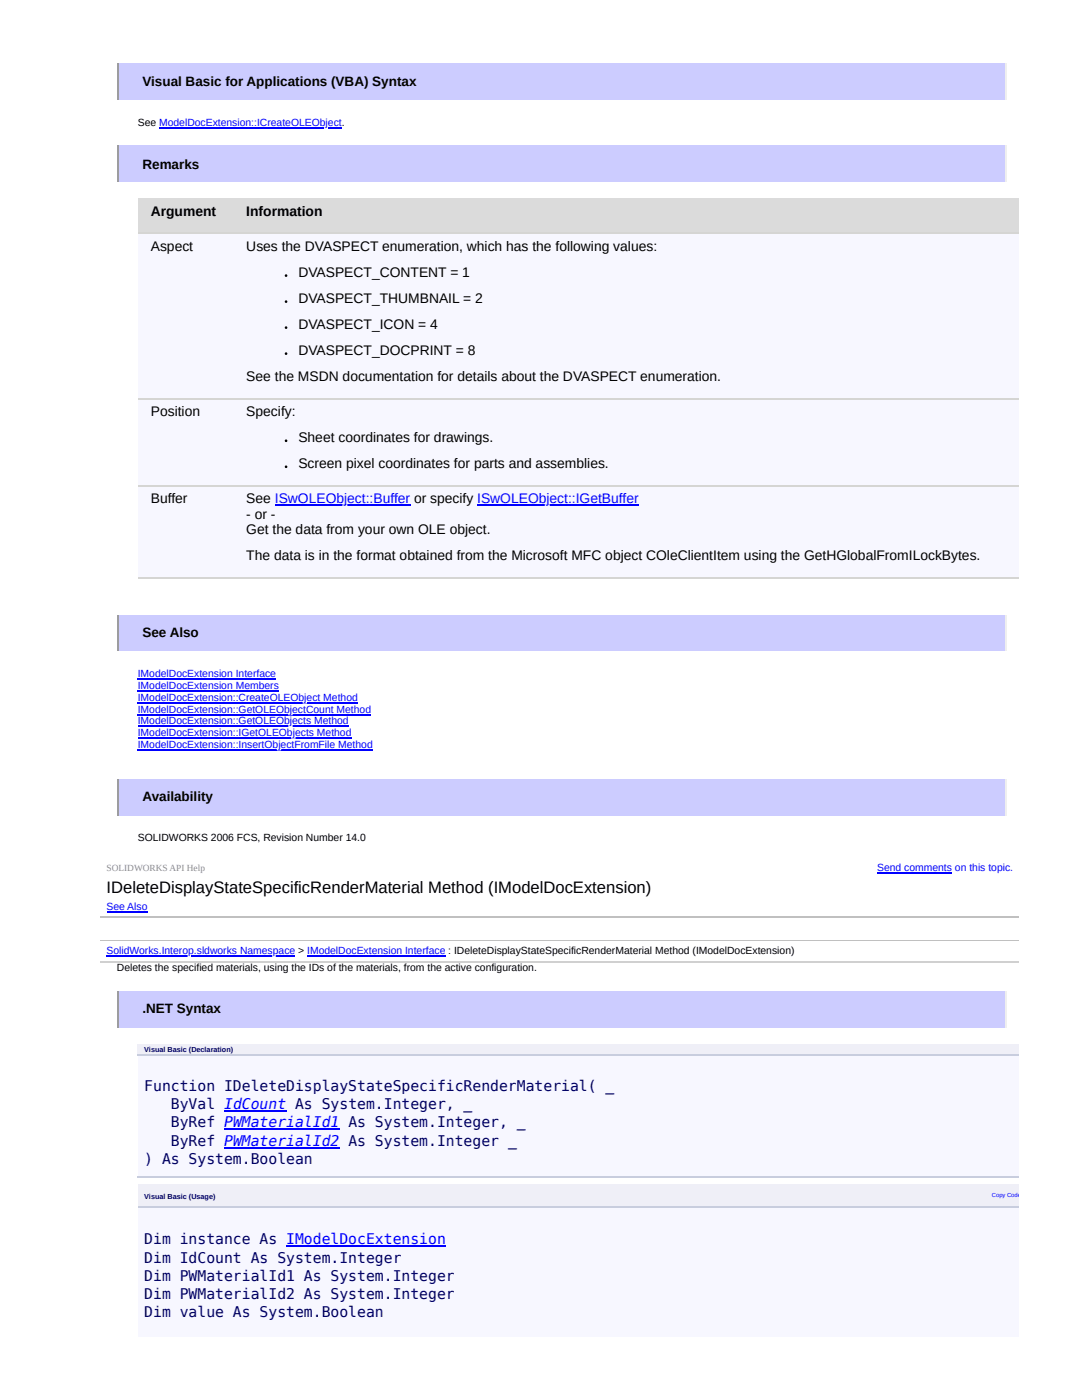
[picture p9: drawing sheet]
<svg xmlns="http://www.w3.org/2000/svg" width="216mm" height="279mm" viewBox="0 0 216 279" stroke-linecap="round" stroke-linejoin="round" font-family="sans-serif">
<defs><g id="words">
<text font-size="3.3" x="21.3" y="178.3">IDeleteDisplayStateSpecificRenderMaterial Method (IModelDocExtension)</text>
<g font-size="2.9" fill="#006">
<text x="28.8" y="217.7">Function IDeleteDisplayStateSpecificRenderMaterial( _</text>
<text x="34.1" y="221.4">ByVal IdCount As System.Integer, _</text>
<text x="34.1" y="225">ByRef PWMaterialId1 As System.Integer, _</text>
<text x="28.8" y="232.3">) As System.Boolean</text>
<text x="34.1" y="228.6">ByRef PWMaterialId2 As System.Integer _</text>
<text x="28.8" y="248.4">Dim instance As IModelDocExtension</text>
<text x="28.8" y="252">Dim IdCount As System.Integer</text>
<text x="28.8" y="255.6">Dim PWMaterialId1 As System.Integer</text>
<text x="28.8" y="259.3">Dim PWMaterialId2 As System.Integer</text>
<text x="28.8" y="262.9">Dim value As System.Boolean</text>
</g>
<g font-size="2.8">
<text x="30.1" y="43.1">Argument</text>
<text x="49.2" y="43.1">Information</text>
<text x="30.1" y="50.1">Aspect</text>
<text x="49.2" y="50.1">Uses the DVASPECT enumeration, which has the following values:</text>
<text x="59.5" y="55.3">DVASPECT_CONTENT = 1</text>
<text x="59.5" y="60.5">DVASPECT_THUMBNAIL = 2</text>
<text x="59.5" y="65.6">DVASPECT_ICON = 4</text>
<text x="59.5" y="70.8">DVASPECT_DOCPRINT = 8</text>
<text x="49.2" y="76">See the MSDN documentation for details about the DVASPECT enumeration.</text>
<text x="30.1" y="83">Position</text>
<text x="49.2" y="83">Specify:</text>
<text x="59.5" y="88.2">Sheet coordinates for drawings.</text>
<text x="59.5" y="93.4">Screen pixel coordinates for parts and assemblies.</text>
<text x="30.1" y="100.4">Buffer</text>
<text x="49.2" y="100.4">See ISwOLEObject::Buffer or specify ISwOLEObject::IGetBuffer</text>
<text x="49.2" y="103.5">- or -</text>
<text x="49.2" y="106.7">Get the data from your own OLE object.</text>
<text x="49.2" y="111.8">The data is in the format obtained from the Microsoft MFC object COleClientItem using the GetHGlobalFromILockBytes.</text>
</g>
<g font-size="2.7">
<text x="28.4" y="17.1">Visual Basic for Applications (VBA) Syntax</text>
<text x="28.4" y="33.7">Remarks</text>
<text x="28.4" y="127.2">See Also</text>
<text x="28.4" y="159.9">Availability</text>
<text x="28.4" y="202.2">.NET Syntax</text>
</g>
<g font-size="2.1">
<text x="27.5" y="25.2">See ModelDocExtension::ICreateOLEObject.</text>
<text x="27.5" y="167.9">SOLIDWORKS 2006 FCS, Revision Number 14.0</text>
<text x="23.3" y="193.9">Deletes the specified materials, using the IDs of the materials, from the active configuration.</text>
</g>
<g font-size="2.1" fill="#00f">
<text x="27.5" y="135.2">IModelDocExtension Interface</text>
<text x="27.5" y="137.5">IModelDocExtension Members</text>
<text x="27.5" y="139.9">IModelDocExtension::CreateOLEObject Method</text>
<text x="27.5" y="142.2">IModelDocExtension::GetOLEObjectCount Method</text>
<text x="27.5" y="144.5">IModelDocExtension::GetOLEObjects Method</text>
<text x="27.5" y="146.9">IModelDocExtension::IGetOLEObjects Method</text>
<text x="27.5" y="149.2">IModelDocExtension::InsertObjectFromFile Method</text>
<text x="175" y="173.9">Send comments on this topic.</text>
<text x="21.3" y="181.7">See Also</text>
<text x="21.3" y="190.5">SolidWorks.Interop.sldworks Namespace &gt; IModelDocExtension Interface : IDeleteDisplayStateSpecificRenderMaterial Method (IModelDocExtension)</text>
</g>
<text font-size="1.9" fill="#8c8c8c" x="21.3" y="173.9">SOLIDWORKS API Help</text>
<g font-size="1.4" fill="#006">
<text x="28.8" y="209.9">Visual Basic (Declaration)</text>
<text x="28.8" y="239.3">Visual Basic (Usage)</text>
</g>
<text font-size="1.2" fill="#00f" x="197.9" y="238.9">Copy Code</text>
</g></defs>
<path d="M23.3 12.7h177.6v7.3h-177.6z" fill="#ccf"/>
<path d="M200.7 12.7v7.3" fill="none" stroke="#eee" stroke-width=".26"/>
<path d="M23.5 12.7v7.3" fill="none" stroke="#9a9a9a" stroke-width=".26"/>
<path d="M23.3 29.1h177.6v7.2h-177.6z" fill="#ccf"/>
<path d="M200.7 29.1v7.2" fill="none" stroke="#eee" stroke-width=".26"/>
<path d="M23.5 29.1v7.2" fill="none" stroke="#9a9a9a" stroke-width=".26"/>
<g fill="#dbdbdb">
<path d="M27.5 39.7h18.9v7h-18.9z"/>
<path d="M46.4 39.7h156.8v7h-156.8z"/>
</g>
<g fill="#f7f7ff">
<path d="M27.5 46.7h18.9v33h-18.9z"/>
<path d="M46.4 46.7h156.8v33h-156.8z"/>
<path d="M27.5 79.7h18.9v17.3h-18.9z"/>
<path d="M46.4 79.7h156.8v17.3h-156.8z"/>
<path d="M27.5 97h18.9v18.5h-18.9z"/>
<path d="M46.4 97h156.8v18.5h-156.8z"/>
</g>
<path d="M27.5 46.6h175.7M27.5 79.5h175.7M27.5 96.9h175.7M27.5 115.3h175.7" fill="none" stroke="#d5d5d3" stroke-width=".26"/>
<path d="M23.3 122.7h177.6v7.1h-177.6z" fill="#ccf"/>
<path d="M200.7 122.7v7.1" fill="none" stroke="#eee" stroke-width=".26"/>
<path d="M23.5 122.7v7.1" fill="none" stroke="#9a9a9a" stroke-width=".26"/>
<path d="M23.3 155.4h177.6v7.3h-177.6z" fill="#ccf"/>
<path d="M200.7 155.4v7.3" fill="none" stroke="#eee" stroke-width=".26"/>
<path d="M23.5 155.4v7.3" fill="none" stroke="#9a9a9a" stroke-width=".26"/>
<path d="M20 171.3h183.2v20.7h-183.2z" fill="#fff"/>
<path d="M20 183.1h183.2M20 187.8h183.2" fill="none" stroke="#c0c0c0" stroke-width=".26"/>
<path d="M20 187.9h183.2v3.9h-183.2z" fill="#fff"/>
<path d="M20 191.9h183.2" fill="none" stroke="#d0d0d0" stroke-width=".26"/>
<path d="M23.3 197.7h177.6v7.3h-177.6z" fill="#ccf"/>
<path d="M200.7 197.7v7.3" fill="none" stroke="#eee" stroke-width=".26"/>
<path d="M23.5 197.7v7.3" fill="none" stroke="#9a9a9a" stroke-width=".26"/>
<g fill="#efeff7">
<path d="M27.5 208.4h154.7v2.1h-154.7z"/>
<path d="M182.2 208.4h21v2.1h-21z"/>
</g>
<path d="M27.5 210.5h175.7v24.6h-175.7z" fill="#f7f7ff"/>
<path d="M27.5 210.6h175.7M27.5 235h175.7" fill="none" stroke="#c8cdde" stroke-width=".26"/>
<g fill="#efeff7">
<path d="M27.5 236.4h102.5v4.7h-102.5z"/>
<path d="M130 236.4h73.2v4.7h-73.2z"/>
</g>
<path d="M27.5 241.1h175.7v25.7h-175.7z" fill="#f7f7ff"/>
<path d="M27.5 241h175.7" fill="none" stroke="#c8cdde" stroke-width=".26"/>
<g fill="none" stroke="#00f" stroke-width=".26">
<path d="M31.8 25.5h36.4M54.8 100.8h27M95.2 100.8h32.3M27.5 135.6h27.6M27.5 137.9h28.2M27.5 140.3h43.9M27.5 142.6h46.6M27.5 144.9h42.1M27.5 147.3h42.6M27.5 149.6h46.9M175 174.3h15M21.3 182h8.1"/>
<path d="M21.3 190.9h37.6M61.3 190.9h27.6M44.7 221.8h12.4M44.7 225.4h23M44.7 229h23M57.1 248.7h31.9"/>
</g>
<g fill="#000">
<circle cx="57.1" cy="55" r=".26"/>
<circle cx="57.1" cy="60.2" r=".26"/>
<circle cx="57.1" cy="70.6" r=".26"/>
<circle cx="57.1" cy="65.4" r=".26"/>
<circle cx="57.1" cy="93.2" r=".26"/>
<circle cx="57.1" cy="88" r=".26"/>
</g>
<use href="#words"/>
</svg>
